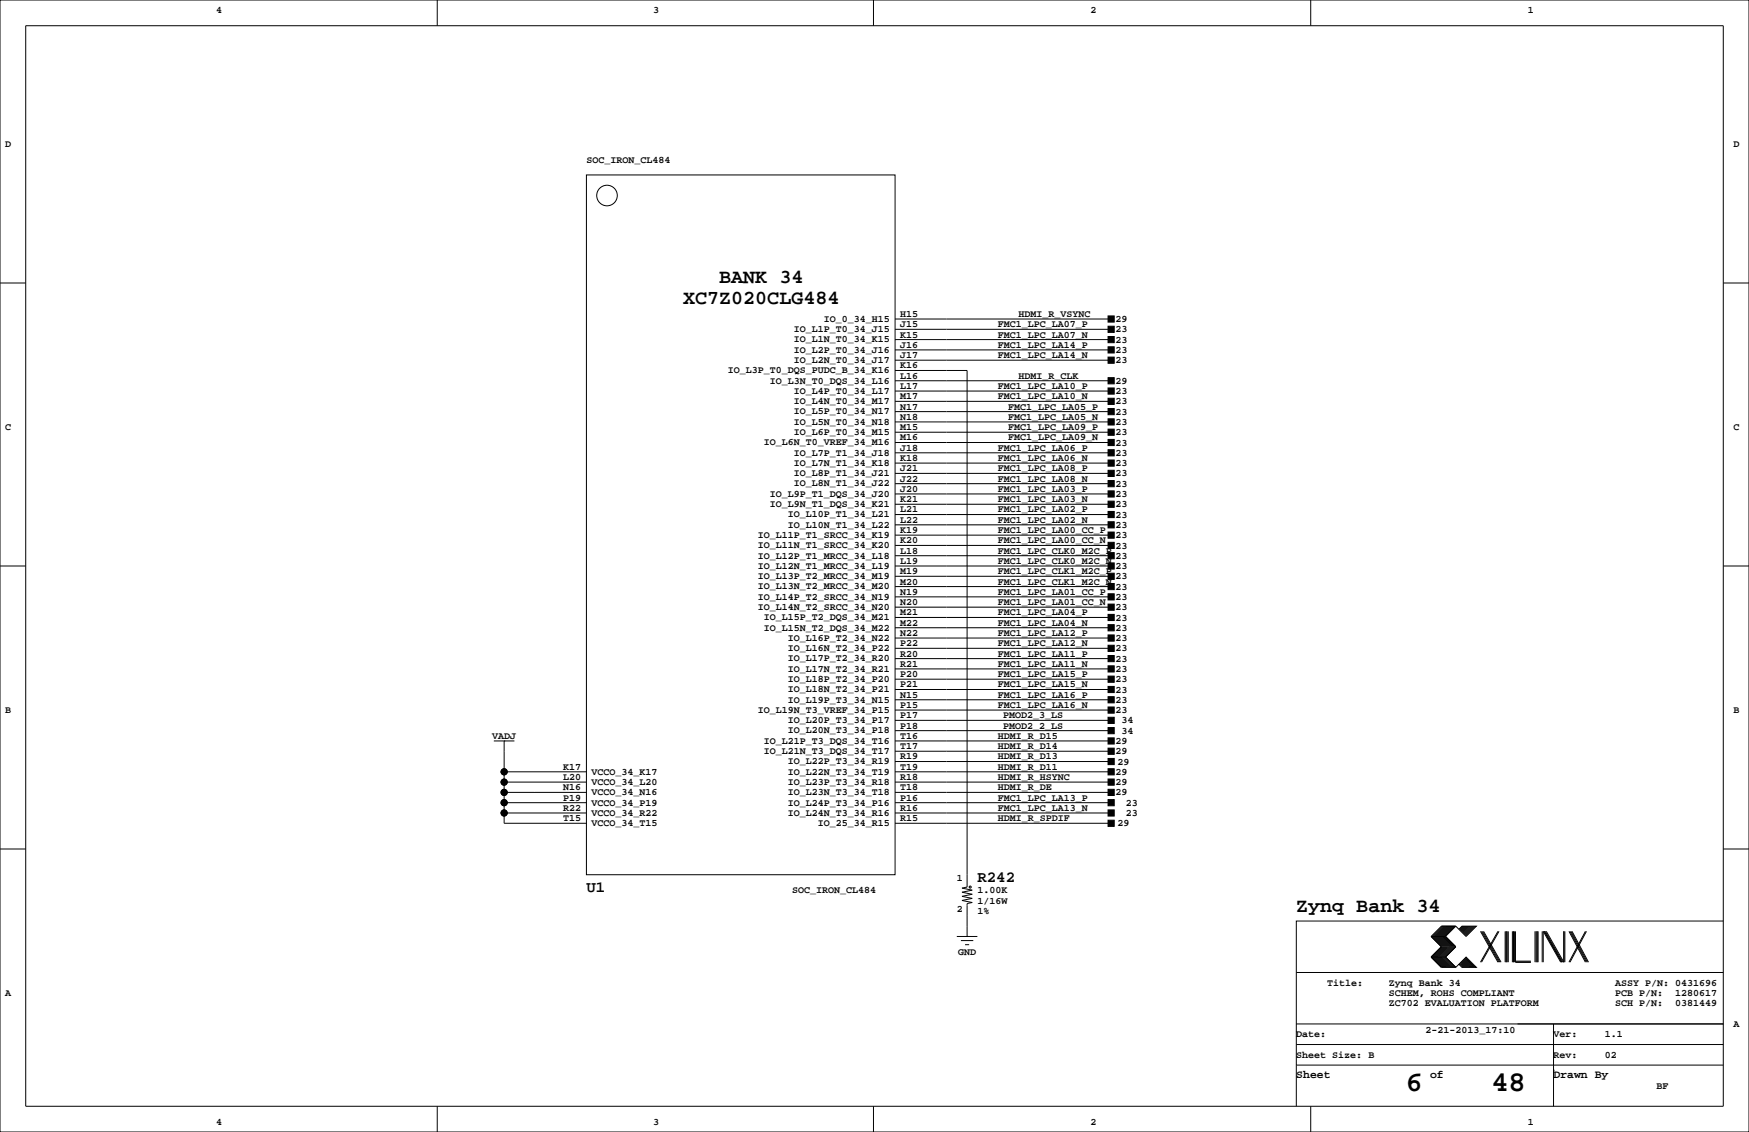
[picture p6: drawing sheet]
<svg xmlns="http://www.w3.org/2000/svg" width="432mm" height="279mm" viewBox="0 0 432 279" stroke-linecap="round" stroke-linejoin="round" font-family="sans-serif">
<defs><g id="words">
<g font-size="7.1">
<text x="347" y="269.3">6</text>
<text x="368.2" y="269.3">48</text>
</g>
<g font-size="4.9">
<text x="177.6" y="70">BANK 34</text>
<text x="168.7" y="75">XC7Z020CLG484</text>
<text x="320" y="225.1">Zynq Bank 34</text>
</g>
<g font-size="3.9">
<text x="144.8" y="220.2">U1</text>
<text x="241.3" y="217.6">R242</text>
</g>
<g font-size="2.8">
<text x="320" y="266.1">Sheet</text>
<text x="353.1" y="266.1">of</text>
<text x="383.5" y="266.1">Drawn By</text>
</g>
<g font-size="2.5">
<text x="53.3" y="3.3">4</text>
<text x="161.3" y="3.3">3</text>
<text x="269.2" y="3.3">2</text>
<text x="377.2" y="3.3">1</text>
<text x="1.3" y="36.3">D</text>
<text x="144.8" y="40.1">SOC_IRON_CL484</text>
<text x="428" y="36.3">D</text>
<text x="196" y="82">IO_L1P_T0_34_J15</text>
<text x="203.4" y="79.4">IO_0_34_H15</text>
<text x="222.2" y="83.3">K15</text>
<text x="222.2" y="80.8">J15</text>
<text x="222.2" y="78.2">H15</text>
<text x="246.4" y="83.3">FMC1_LPC_LA07_N</text>
<text x="246.4" y="80.8">FMC1_LPC_LA07_P</text>
<text x="251.5" y="78.2">HDMI_R_VSYNC</text>
<text x="275.4" y="79.5">29</text>
<text x="275.4" y="82">23</text>
<text x="196" y="89.6">IO_L2N_T0_34_J17</text>
<text x="196" y="87.1">IO_L2P_T0_34_J16</text>
<text x="196" y="84.5">IO_L1N_T0_34_K15</text>
<text x="222.2" y="88.4">J17</text>
<text x="222.2" y="85.9">J16</text>
<text x="246.4" y="88.4">FMC1_LPC_LA14_N</text>
<text x="246.4" y="85.9">FMC1_LPC_LA14_P</text>
<text x="275.4" y="84.6">23</text>
<text x="275.4" y="89.7">23</text>
<text x="275.4" y="87.1">23</text>
<text x="179.7" y="92.1">IO_L3P_T0_DQS_PUDC_B_34_K16</text>
<text x="190.1" y="94.7">IO_L3N_T0_DQS_34_L16</text>
<text x="222.2" y="93.5">L16</text>
<text x="222.2" y="90.9">K16</text>
<text x="251.5" y="93.5">HDMI_R_CLK</text>
<text x="275.4" y="94.7">29</text>
<text x="196" y="99.8">IO_L4N_T0_34_M17</text>
<text x="196" y="97.2">IO_L4P_T0_34_L17</text>
<text x="222.2" y="101.1">N17</text>
<text x="222.2" y="98.6">M17</text>
<text x="222.2" y="96">L17</text>
<text x="246.4" y="98.6">FMC1_LPC_LA10_N</text>
<text x="246.4" y="96">FMC1_LPC_LA10_P</text>
<text x="248.9" y="101.1">FMC1_LPC_LA05_P</text>
<text x="275.4" y="99.8">23</text>
<text x="275.4" y="97.3">23</text>
<text x="1.3" y="106.2">C</text>
<text x="196" y="107.4">IO_L6P_T0_34_M15</text>
<text x="196" y="104.8">IO_L5N_T0_34_N18</text>
<text x="196" y="102.3">IO_L5P_T0_34_N17</text>
<text x="222.2" y="106.2">M15</text>
<text x="222.2" y="103.6">N18</text>
<text x="248.9" y="103.6">FMC1_LPC_LA05_N</text>
<text x="248.9" y="106.2">FMC1_LPC_LA09_P</text>
<text x="275.4" y="104.9">23</text>
<text x="275.4" y="102.4">23</text>
<text x="275.4" y="107.4">23</text>
<text x="428" y="106.2">C</text>
<text x="188.6" y="109.9">IO_L6N_T0_VREF_34_M16</text>
<text x="196" y="112.5">IO_L7P_T1_34_J18</text>
<text x="222.2" y="113.8">K18</text>
<text x="222.2" y="111.3">J18</text>
<text x="222.2" y="108.7">M16</text>
<text x="246.4" y="113.8">FMC1_LPC_LA06_N</text>
<text x="246.4" y="111.3">FMC1_LPC_LA06_P</text>
<text x="248.9" y="108.7">FMC1_LPC_LA09_N</text>
<text x="275.4" y="110">23</text>
<text x="275.4" y="112.5">23</text>
<text x="196" y="117.5">IO_L8P_T1_34_J21</text>
<text x="196" y="115">IO_L7N_T1_34_K18</text>
<text x="222.2" y="118.9">J22</text>
<text x="222.2" y="116.3">J21</text>
<text x="246.4" y="118.9">FMC1_LPC_LA08_N</text>
<text x="246.4" y="116.3">FMC1_LPC_LA08_P</text>
<text x="275.4" y="115.1">23</text>
<text x="275.4" y="117.6">23</text>
<text x="190.1" y="125.2">IO_L9N_T1_DQS_34_K21</text>
<text x="190.1" y="122.6">IO_L9P_T1_DQS_34_J20</text>
<text x="196" y="120.1">IO_L8N_T1_34_J22</text>
<text x="222.2" y="124">K21</text>
<text x="222.2" y="121.4">J20</text>
<text x="246.4" y="124">FMC1_LPC_LA03_N</text>
<text x="246.4" y="121.4">FMC1_LPC_LA03_P</text>
<text x="275.4" y="120.1">23</text>
<text x="275.4" y="125.2">23</text>
<text x="275.4" y="122.7">23</text>
<text x="194.5" y="130.2">IO_L10N_T1_34_L22</text>
<text x="194.5" y="127.7">IO_L10P_T1_34_L21</text>
<text x="222.2" y="131.6">K19</text>
<text x="222.2" y="129">L22</text>
<text x="222.2" y="126.5">L21</text>
<text x="246.4" y="129">FMC1_LPC_LA02_N</text>
<text x="246.4" y="126.5">FMC1_LPC_LA02_P</text>
<text x="246.4" y="131.6">FMC1_LPC_LA00_CC_P</text>
<text x="275.4" y="130.3">23</text>
<text x="275.4" y="127.8">23</text>
<text x="187.1" y="137.9">IO_L12P_T1_MRCC_34_L18</text>
<text x="187.1" y="135.3">IO_L11N_T1_SRCC_34_K20</text>
<text x="187.1" y="132.8">IO_L11P_T1_SRCC_34_K19</text>
<text x="222.2" y="136.7">L18</text>
<text x="222.2" y="134.1">K20</text>
<text x="246.4" y="134.1">FMC1_LPC_LA00_CC_N</text>
<text x="246.4" y="136.7">FMC1_LPC_CLK0_M2C_P</text>
<text x="275.4" y="135.4">23</text>
<text x="275.4" y="132.8">23</text>
<text x="275.4" y="137.9">23</text>
<text x="187.1" y="142.9">IO_L13P_T2_MRCC_34_M19</text>
<text x="187.1" y="140.4">IO_L12N_T1_MRCC_34_L19</text>
<text x="222.2" y="141.7">M19</text>
<text x="222.2" y="139.2">L19</text>
<text x="246.4" y="141.7">FMC1_LPC_CLK1_M2C_P</text>
<text x="246.4" y="139.2">FMC1_LPC_CLK0_M2C_N</text>
<text x="275.4" y="143">23</text>
<text x="275.4" y="140.5">23</text>
<text x="187.1" y="148">IO_L14P_T2_SRCC_34_N19</text>
<text x="187.1" y="145.5">IO_L13N_T2_MRCC_34_M20</text>
<text x="222.2" y="149.4">N20</text>
<text x="222.2" y="146.8">N19</text>
<text x="222.2" y="144.3">M20</text>
<text x="246.4" y="144.3">FMC1_LPC_CLK1_M2C_N</text>
<text x="246.4" y="146.8">FMC1_LPC_LA01_CC_P</text>
<text x="246.4" y="149.4">FMC1_LPC_LA01_CC_N</text>
<text x="275.4" y="145.5">23</text>
<text x="275.4" y="148.1">23</text>
<text x="187.1" y="150.6">IO_L14N_T2_SRCC_34_N20</text>
<text x="188.6" y="155.6">IO_L15N_T2_DQS_34_M22</text>
<text x="188.6" y="153.1">IO_L15P_T2_DQS_34_M21</text>
<text x="222.2" y="154.4">M22</text>
<text x="222.2" y="151.9">M21</text>
<text x="246.4" y="154.4">FMC1_LPC_LA04_N</text>
<text x="246.4" y="151.9">FMC1_LPC_LA04_P</text>
<text x="275.4" y="150.6">23</text>
<text x="275.4" y="155.7">23</text>
<text x="275.4" y="153.2">23</text>
<text x="194.5" y="160.7">IO_L16N_T2_34_P22</text>
<text x="194.5" y="158.2">IO_L16P_T2_34_N22</text>
<text x="222.2" y="159.5">P22</text>
<text x="222.2" y="157">N22</text>
<text x="246.4" y="159.5">FMC1_LPC_LA12_N</text>
<text x="246.4" y="157">FMC1_LPC_LA12_P</text>
<text x="275.4" y="160.8">23</text>
<text x="275.4" y="158.2">23</text>
<text x="194.5" y="165.8">IO_L17N_T2_34_R21</text>
<text x="194.5" y="163.3">IO_L17P_T2_34_R20</text>
<text x="222.2" y="167.1">P20</text>
<text x="222.2" y="164.6">R21</text>
<text x="222.2" y="162.1">R20</text>
<text x="246.4" y="167.1">FMC1_LPC_LA15_P</text>
<text x="246.4" y="164.6">FMC1_LPC_LA11_N</text>
<text x="246.4" y="162.1">FMC1_LPC_LA11_P</text>
<text x="275.4" y="165.9">23</text>
<text x="275.4" y="163.3">23</text>
<text x="194.5" y="173.4">IO_L19P_T3_34_N15</text>
<text x="194.5" y="170.9">IO_L18N_T2_34_P21</text>
<text x="194.5" y="168.3">IO_L18P_T2_34_P20</text>
<text x="222.2" y="172.2">N15</text>
<text x="222.2" y="169.7">P21</text>
<text x="246.4" y="172.2">FMC1_LPC_LA16_P</text>
<text x="246.4" y="169.7">FMC1_LPC_LA15_N</text>
<text x="275.4" y="173.5">23</text>
<text x="275.4" y="170.9">23</text>
<text x="275.4" y="168.4">23</text>
<text x="1.3" y="176">B</text>
<text x="187.1" y="176">IO_L19N_T3_VREF_34_P15</text>
<text x="194.5" y="178.5">IO_L20P_T3_34_P17</text>
<text x="222.2" y="179.8">P18</text>
<text x="222.2" y="177.3">P17</text>
<text x="222.2" y="174.8">P15</text>
<text x="246.4" y="174.8">FMC1_LPC_LA16_N</text>
<text x="247.6" y="179.8">PMOD2_2_LS</text>
<text x="247.6" y="177.3">PMOD2_3_LS</text>
<text x="275.4" y="176">23</text>
<text x="276.9" y="178.6">34</text>
<text x="428" y="176">B</text>
<text x="121.5" y="182.4">VADJ</text>
<text x="188.6" y="183.6">IO_L21P_T3_DQS_34_T16</text>
<text x="194.5" y="181">IO_L20N_T3_34_P18</text>
<text x="222.2" y="184.9">T17</text>
<text x="222.2" y="182.4">T16</text>
<text x="246.4" y="184.9">HDMI_R_D14</text>
<text x="246.4" y="182.4">HDMI_R_D15</text>
<text x="275.4" y="183.6">29</text>
<text x="276.9" y="181.1">34</text>
<text x="139.1" y="190">K17</text>
<text x="146" y="191.2">VCCO_34_K17</text>
<text x="188.6" y="186.1">IO_L21N_T3_DQS_34_T17</text>
<text x="194.5" y="191.2">IO_L22N_T3_34_T19</text>
<text x="194.5" y="188.7">IO_L22P_T3_34_R19</text>
<text x="222.2" y="190">T19</text>
<text x="222.2" y="187.5">R19</text>
<text x="246.4" y="190">HDMI_R_D11</text>
<text x="246.4" y="187.5">HDMI_R_D13</text>
<text x="275.4" y="191.3">29</text>
<text x="275.4" y="186.2">29</text>
<text x="275.9" y="188.7">29</text>
<text x="139.1" y="197.6">P19</text>
<text x="139.1" y="195.1">N16</text>
<text x="139.1" y="192.5">L20</text>
<text x="146" y="196.3">VCCO_34_N16</text>
<text x="146" y="193.7">VCCO_34_L20</text>
<text x="194.5" y="196.3">IO_L23N_T3_34_T18</text>
<text x="194.5" y="193.7">IO_L23P_T3_34_R18</text>
<text x="222.2" y="197.6">P16</text>
<text x="222.2" y="195.1">T18</text>
<text x="222.2" y="192.5">R18</text>
<text x="246.4" y="195.1">HDMI_R_DE</text>
<text x="246.4" y="192.5">HDMI_R_HSYNC</text>
<text x="246.4" y="197.6">FMC1_LPC_LA13_P</text>
<text x="275.4" y="196.3">29</text>
<text x="275.4" y="193.8">29</text>
<text x="139.1" y="202.7">T15</text>
<text x="139.1" y="200.2">R22</text>
<text x="146" y="203.9">VCCO_34_T15</text>
<text x="146" y="201.4">VCCO_34_R22</text>
<text x="146" y="198.8">VCCO_34_P19</text>
<text x="194.5" y="201.4">IO_L24N_T3_34_R16</text>
<text x="194.5" y="198.8">IO_L24P_T3_34_P16</text>
<text x="201.9" y="203.9">IO_25_34_R15</text>
<text x="222.2" y="202.7">R15</text>
<text x="222.2" y="200.2">R16</text>
<text x="246.4" y="202.7">HDMI_R_SPDIF</text>
<text x="246.4" y="200.2">FMC1_LPC_LA13_N</text>
<text x="275.9" y="204">29</text>
<text x="277.9" y="201.4">23</text>
<text x="277.9" y="198.9">23</text>
<text x="195.6" y="220.5">SOC_IRON_CL484</text>
<text x="236.2" y="217.5">1</text>
<text x="241.3" y="220.5">1.00K</text>
<text x="236.2" y="225.1">2</text>
<text x="241.3" y="223">1/16W</text>
<text x="241.3" y="225.6">1%</text>
<text x="236.5" y="235.7">GND</text>
<text x="1.3" y="245.9">A</text>
<text x="327.7" y="243.3">Title:</text>
<text x="342.9" y="245.9">SCHEM, ROHS COMPLIANT</text>
<text x="342.9" y="243.3">Zynq Bank 34</text>
<text x="398.8" y="243.3">ASSY P/N: 0431696</text>
<text x="398.8" y="245.9">PCB P/N:</text>
<text x="413.6" y="245.9">1280617</text>
<text x="342.9" y="248.4">ZC702 EVALUATION PLATFORM</text>
<text x="398.8" y="248.4">SCH P/N:</text>
<text x="413.6" y="248.4">0381449</text>
<text x="320" y="256">Date:</text>
<text x="351.9" y="255">2-21-2013_17:10</text>
<text x="383.5" y="256">Ver:</text>
<text x="396.2" y="256">1.1</text>
<text x="428" y="253.5">A</text>
<text x="320" y="261.1">Sheet Size: B</text>
<text x="383.5" y="261.1">Rev:</text>
<text x="396.2" y="261.1">02</text>
<text x="408.9" y="268.7">BF</text>
<text x="53.3" y="277.6">4</text>
<text x="161.3" y="277.6">3</text>
<text x="269.2" y="277.6">2</text>
<text x="377.2" y="277.6">1</text>
</g>
</g></defs>
<g fill="none" stroke="#000" stroke-width=".25">
<path d="M0 0h431.8v279.4h-431.8zM6.3 6.4h419.1v266.6h-419.1zM107.9 0v6.4M215.6 0v6.4M323.6 0v6.4M144.8 43.2h76.2v172.7h-76.2zM0 69.8h6.3M221 78.7h53.3M425.4 69.8h6.4M221 91.4h17.8v127.5l-1.3 .3 2.5 .5-2.5 .5 2.5 .5-2.5 .5 2.5 .5-2.5 .5 2.5 .6-1.2 .2v8.1M221 86.4h53.3M221 88.9h53.3"/>
<path d="M221 81.3h53.3M221 83.8h53.3M221 96.5h53.3M221 99.1h53.3M221 94h53.3M221 116.8h53.3M221 119.4h53.3M221 111.8h53.3M221 114.3h53.3M221 106.7h53.3M221 109.2h53.3M221 101.6h53.3"/>
<path d="M221 104.1h53.3M0 139.7h6.3M221 139.7h53.3M221 137.2h53.3M221 132.1h53.3M221 134.6h53.3M221 121.9h53.3M221 124.5h53.3M221 127h53.3M221 129.5h53.3M425.4 139.7h6.4M221 142.2h53.3"/>
<path d="M221 152.4h53.3M221 154.9h53.3M221 149.9h53.3M221 157.5h53.3M221 147.3h53.3M221 144.8h53.3M221 175.3h53.3M221 160h53.3M221 162.6h53.3M221 165.1h53.3M221 167.6h53.3M221 170.2h53.3"/>
<path d="M221 172.7h53.3M221 177.8h53.3M121.9 182.9h5.1M124.5 182.9h.1M124.5 182.9v20.3h20.3M124.5 198.1h20.3M124.5 195.6h20.3M124.5 193h20.3M124.5 190.5h20.3M221 198.1h53.3M221 195.6h53.3M221 193h53.3"/>
<path d="M221 190.5h53.3M221 182.9h53.3M221 180.3h53.3M221 185.4h53.3M221 188h53.3M0 209.5h6.3M124.5 200.7h20.3M221 203.2h53.3M221 200.7h53.3M425.4 209.5h6.4M236.2 231.1h5.1M237.2 232.2h3.1"/>
<path d="M238.3 233.2h1M238.8 231.1h.1M353.3 231.1h3.6M353.3 236.2l2.6 2.6h3.5M353.3 231.1l2.6 2.6-2.6 2.5M353.3 236.2h3.6M356.1 228.6l-2.5 2.5 2.5 2.6-2.5 2.5 2.5 2.6M356.4 228.6l-2.6 2.5 2.6 2.6-2.6 2.5 2.6 2.6M356.6 228.6l-2.5 2.5 2.5 2.6-2.5 2.5 2.5 2.6M356.9 228.6l-2.6 2.5 2.6 2.6-2.6 2.5 2.6 2.6M356.9 231.1l2.5 2.6-2.5 2.5M356.9 236.2l2.5 2.6"/>
<path d="M357.1 228.6l-2.5 2.5 2.5 2.6-2.5 2.5 2.5 2.6M357.4 228.6l-2.6 2.5 2.6 2.6-2.6 2.5 2.6 2.6M357.6 228.6l-2.5 2.5 2.5 2.6-2.5 2.5 2.5 2.6M357.9 228.6l-2.6 2.5 2.6 2.6-2.6 2.5 2.6 2.6M358.1 228.6l-2.5 2.5 2.5 2.6-2.5 2.5 2.5 2.6M358.4 228.6l-2.5 2.5 2.5 2.6-2.5 2.5 2.5 2.6M358.6 228.6l-2.5 2.5 2.5 2.6-2.5 2.5 2.5 2.6M358.9 228.6l-2.5 2.5 2.5 2.6-2.5 2.5 2.5 2.6M359.2 228.6l-2.6 2.5 2.6 2.6-2.6 2.5 2.6 2.6M359.4 228.6l2.5 2.5 2.6-2.5h-3.6l-.7 .8M359.4 228.6h-3.5l-2.6 2.5M359.4 228.6l-2.5 2.5"/>
<path d="M360.2 238l.7 .8h3.6l-2.6-2.6-2.5 2.6M360.4 237.7l1 1.1M360.4 238l.8 .8M360.7 237.5l1.2 1.3M360.7 237.7l1 1.1M360.9 237.2l1.6 1.6M360.9 237.5l1.3 1.3M361.2 237l1.8 1.8M361.2 237.2l1.5 1.6M361.2 228.6l-.8 .8M361.4 236.7l2.1 2.1M361.4 237l1.8 1.8"/>
<path d="M361.4 228.6l-1 1M361.7 236.5l2.3 2.3M361.7 236.7l2 2.1M361.7 228.6l-1 1M361.9 236.5l2.3 2.3M361.9 228.6l-1.2 1.3M362.2 228.6l-1.3 1.3M362.5 228.6l-1.6 1.5M362.7 228.6l-1.5 1.5M363 228.6l-1.8 1.8M363.2 228.6l-1.8 1.8M363.5 228.6l-2.1 2"/>
<path d="M363.7 228.6l-2 2M364 228.6l-2.3 2.3M364.2 228.6l-2.3 2.3M365.5 229.9l4.3 7.6M365.8 229.9l4.3 7.6M366 229.9l4.3 7.6M366.3 229.9l4.3 7.6M369.8 229.9l-4.3 7.6M370.1 229.9l-4.3 7.6M371.6 229.9v7.6M371.9 229.9v7.6M372.1 229.9v7.6"/>
<path d="M372.4 229.9v7.6M373.4 229.9v7.6M373.6 229.9v7.6M373.9 229.9v7.6M374.1 229.9v7.6h3.9M374.1 237.2h3.9M379 229.9v7.6M379.2 229.9v7.6M379.5 229.9v7.6M379.7 229.9v7.6M380.7 229.9v7.6M381 237.5v-7.6l4.3 7.6"/>
<path d="M381.3 229.9l4.3 7.6M381.5 229.9l4.3 7.6M381.8 229.9l4.3 7.6v-7.6M386.3 229.9v7.6M387.3 229.9l4.1 7.6M387.6 229.9l4.1 7.6M387.9 229.9l4 7.6M388.1 229.9l4.1 7.6M391.4 229.9l-4.1 7.6M391.7 229.9l-4.1 7.6M425.4 227.3h-105.4v35.6M320 257.8h105.4"/>
<path d="M320 252.7h105.4M320 240h105.4M383.5 252.7v20.3M107.9 273v6.4M215.6 273v6.4M320 262.9v10.1M320 262.9h105.4M323.6 273v6.4M383.5 264.2h.1"/>
<circle cx="149.9" cy="48.3" r="2.54"/>
<circle cx="124.5" cy="190.5" r=".76"/>
<circle cx="124.5" cy="193" r=".76"/>
<circle cx="124.5" cy="198.1" r=".76"/>
<circle cx="124.5" cy="195.6" r=".76"/>
<circle cx="124.5" cy="200.7" r=".76"/>
<circle cx="239.5" cy="218.9" r=".25"/>
</g>
<g fill="#000" stroke="#000" stroke-width=".25">
<path d="M273.6 78h1.5v1.5h-1.5z" fill-rule="evenodd"/>
<path d="M273.6 85.6h1.5v1.5h-1.5z" fill-rule="evenodd"/>
<path d="M273.6 88.1h1.5v1.6h-1.5z" fill-rule="evenodd"/>
<path d="M273.6 80.5h1.5v1.5h-1.5z" fill-rule="evenodd"/>
<path d="M273.6 83.1h1.5v1.5h-1.5z" fill-rule="evenodd"/>
<path d="M273.6 95.8h1.5v1.5h-1.5z" fill-rule="evenodd"/>
<path d="M273.6 98.3h1.5v1.5h-1.5z" fill-rule="evenodd"/>
<path d="M273.6 93.2h1.5v1.5h-1.5z" fill-rule="evenodd"/>
<path d="M273.6 116.1h1.5v1.5h-1.5z" fill-rule="evenodd"/>
<path d="M273.6 111h1.5v1.5h-1.5z" fill-rule="evenodd"/>
<path d="M273.6 113.5h1.5v1.6h-1.5z" fill-rule="evenodd"/>
<path d="M273.6 105.9h1.5v1.5h-1.5z" fill-rule="evenodd"/>
<path d="M273.6 108.5h1.5v1.5h-1.5z" fill-rule="evenodd"/>
<path d="M273.6 100.8h1.5v1.6h-1.5z" fill-rule="evenodd"/>
<path d="M273.6 103.4h1.5v1.5h-1.5z" fill-rule="evenodd"/>
<path d="M273.6 136.4h1.5v1.5h-1.5z" fill-rule="evenodd"/>
<path d="M273.6 131.3h1.5v1.5h-1.5z" fill-rule="evenodd"/>
<path d="M273.6 133.9h1.5v1.5h-1.5z" fill-rule="evenodd"/>
<path d="M273.6 121.2h1.5v1.5h-1.5z" fill-rule="evenodd"/>
<path d="M273.6 123.7h1.5v1.5h-1.5z" fill-rule="evenodd"/>
<path d="M273.6 118.6h1.5v1.5h-1.5z" fill-rule="evenodd"/>
<path d="M273.6 126.2h1.5v1.6h-1.5z" fill-rule="evenodd"/>
<path d="M273.6 128.8h1.5v1.5h-1.5z" fill-rule="evenodd"/>
<path d="M273.6 138.9h1.5v1.6h-1.5z" fill-rule="evenodd"/>
<path d="M273.6 141.5h1.5v1.5h-1.5z" fill-rule="evenodd"/>
<path d="M273.6 151.6h1.5v1.6h-1.5z" fill-rule="evenodd"/>
<path d="M273.6 154.2h1.5v1.5h-1.5z" fill-rule="evenodd"/>
<path d="M273.6 149.1h1.5v1.5h-1.5z" fill-rule="evenodd"/>
<path d="M273.6 156.7h1.5v1.5h-1.5z" fill-rule="evenodd"/>
<path d="M273.6 146.6h1.5v1.5h-1.5z" fill-rule="evenodd"/>
<path d="M273.6 144h1.5v1.5h-1.5z" fill-rule="evenodd"/>
<path d="M273.6 174.5h1.5v1.5h-1.5z" fill-rule="evenodd"/>
<path d="M273.6 159.3h1.5v1.5h-1.5z" fill-rule="evenodd"/>
<path d="M273.6 161.8h1.5v1.5h-1.5z" fill-rule="evenodd"/>
<path d="M273.6 164.3h1.5v1.6h-1.5z" fill-rule="evenodd"/>
<path d="M273.6 166.9h1.5v1.5h-1.5z" fill-rule="evenodd"/>
<path d="M273.6 169.4h1.5v1.5h-1.5z" fill-rule="evenodd"/>
<path d="M273.6 172h1.5v1.5h-1.5z" fill-rule="evenodd"/>
<path d="M273.6 177h1.5v1.6h-1.5z" fill-rule="evenodd"/>
<path d="M273.6 197.4h1.5v1.5h-1.5z" fill-rule="evenodd"/>
<path d="M273.6 179.6h1.5v1.5h-1.5z" fill-rule="evenodd"/>
<path d="M273.6 182.1h1.5v1.5h-1.5z" fill-rule="evenodd"/>
<path d="M273.6 184.7h1.5v1.5h-1.5z" fill-rule="evenodd"/>
<path d="M273.6 187.2h1.5v1.5h-1.5z" fill-rule="evenodd"/>
<path d="M273.6 189.7h1.5v1.6h-1.5z" fill-rule="evenodd"/>
<path d="M273.6 192.3h1.5v1.5h-1.5z" fill-rule="evenodd"/>
<path d="M273.6 194.8h1.5v1.5h-1.5z" fill-rule="evenodd"/>
<path d="M273.6 199.9h1.5v1.5h-1.5z" fill-rule="evenodd"/>
<path d="M273.6 202.4h1.5v1.6h-1.5z" fill-rule="evenodd"/>
<circle cx="124.5" cy="190.5" r=".76"/>
<circle cx="124.5" cy="193" r=".76"/>
<circle cx="124.5" cy="198.1" r=".76"/>
<circle cx="124.5" cy="195.6" r=".76"/>
<circle cx="124.5" cy="200.7" r=".76"/>
</g>
<use href="#words"/>
</svg>
